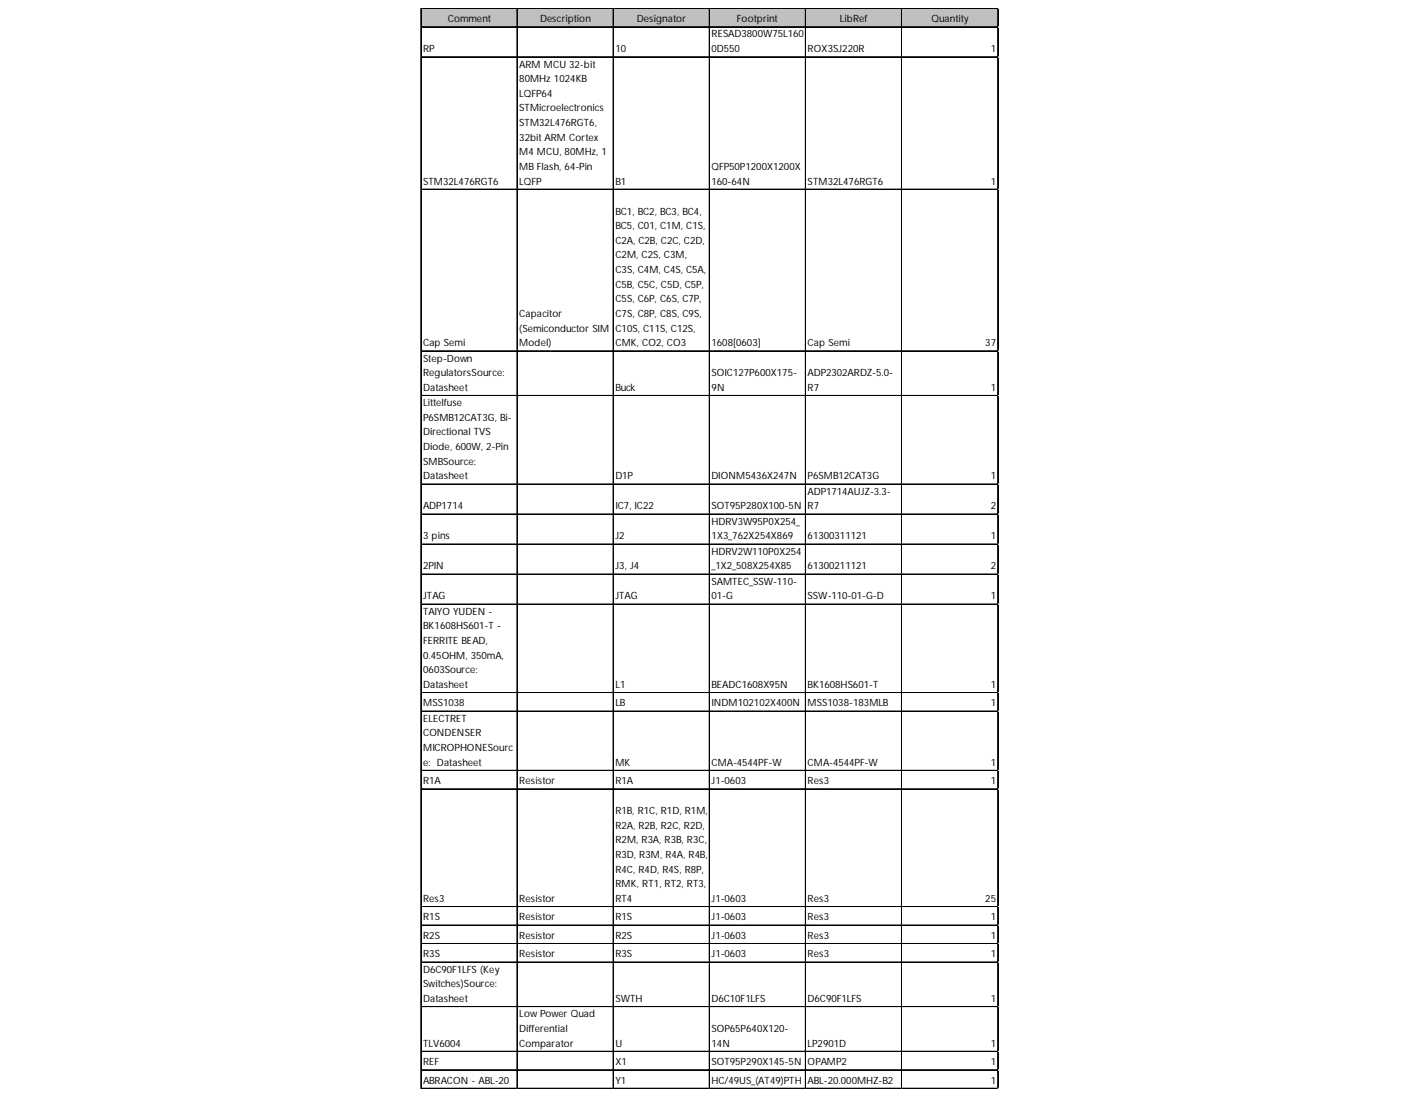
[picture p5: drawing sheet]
<svg xmlns="http://www.w3.org/2000/svg" width="279mm" height="216mm" viewBox="0 0 279 216" stroke-linecap="round" stroke-linejoin="round" font-family="sans-serif">
<defs><g id="words">
<g font-size="2">
<text x="88" y="4.3">Comment</text>
<text x="106.1" y="4.3">Description</text>
<text x="125.1" y="4.3">Designator</text>
<text x="144.8" y="4.3">Footprint</text>
<text x="165" y="4.3">LibRef</text>
<text x="183" y="4.3">Quantity</text>
<text x="83.1" y="10.2">RP</text>
<text x="120.9" y="10.2">10</text>
<text x="139.8" y="7.4">RESAD3800W75L160</text>
<text x="139.8" y="10.2">0D550</text>
<text x="158.7" y="10.2">ROX3SJ220R</text>
<text x="194.7" y="10.2">1</text>
<text x="102" y="13.3">ARM MCU 32-bit</text>
<text x="102" y="16.1">80MHz 1024KB</text>
<text x="102" y="19">LQFP64</text>
<text x="102" y="21.9">STMicroelectronics</text>
<text x="102" y="24.8">STM32L476RGT6,</text>
<text x="102" y="27.6">32bit ARM Cortex</text>
<text x="102" y="30.5">M4 MCU, 80MHz, 1</text>
<text x="102" y="33.4">MB Flash, 64-Pin</text>
<text x="139.8" y="33.4">QFP50P1200X1200X</text>
<text x="83.1" y="36.2">STM32L476RGT6</text>
<text x="102" y="36.2">LQFP</text>
<text x="120.9" y="36.2">B1</text>
<text x="139.8" y="36.2">160-64N</text>
<text x="158.7" y="36.2">STM32L476RGT6</text>
<text x="194.7" y="36.2">1</text>
<text x="120.9" y="42.1">BC1, BC2, BC3, BC4,</text>
<text x="120.9" y="45">BC5, C01, C1M, C1S,</text>
<text x="120.9" y="47.9">C2A, C2B, C2C, C2D,</text>
<text x="120.9" y="50.8">C2M, C2S, C3M,</text>
<text x="120.9" y="53.6">C3S, C4M, C4S, C5A,</text>
<text x="120.9" y="56.5">C5B, C5C, C5D, C5P,</text>
<text x="120.9" y="59.4">C5S, C6P, C6S, C7P,</text>
<text x="102" y="62.3">Capacitor</text>
<text x="102" y="65.1">(Semiconductor SIM</text>
<text x="120.9" y="62.3">C7S, C8P, C8S, C9S,</text>
<text x="120.9" y="65.1">C10S, C11S, C12S,</text>
<text x="83.1" y="68">Cap Semi</text>
<text x="83.1" y="71">Step-Down</text>
<text x="102" y="68">Model)</text>
<text x="120.9" y="68">CMK, CO2, CO3</text>
<text x="139.8" y="68">1608[0603]</text>
<text x="158.7" y="68">Cap Semi</text>
<text x="193.6" y="68">37</text>
<text x="83.1" y="73.9">RegulatorsSource:</text>
<text x="83.1" y="76.8">Datasheet</text>
<text x="120.9" y="76.8">Buck</text>
<text x="139.8" y="73.9">SOIC127P600X175-</text>
<text x="139.8" y="76.8">9N</text>
<text x="158.7" y="73.9">ADP2302ARDZ-5.0-</text>
<text x="158.7" y="76.8">R7</text>
<text x="194.7" y="76.8">1</text>
<text x="83.1" y="79.8">Littelfuse</text>
<text x="83.1" y="82.7">P6SMB12CAT3G, Bi-</text>
<text x="83.1" y="85.5">Directional TVS</text>
<text x="83.1" y="88.4">Diode, 600W, 2-Pin</text>
<text x="83.1" y="91.3">SMBSource:</text>
<text x="83.1" y="94.2">Datasheet</text>
<text x="120.9" y="94.2">D1P</text>
<text x="139.8" y="94.2">DIONM5436X247N</text>
<text x="158.7" y="94.2">P6SMB12CAT3G</text>
<text x="194.7" y="94.2">1</text>
<text x="83.1" y="100.1">ADP1714</text>
<text x="120.9" y="100.1">IC7, IC22</text>
<text x="139.8" y="100.1">SOT95P280X100-5N</text>
<text x="158.7" y="97.2">ADP1714AUJZ-3.3-</text>
<text x="158.7" y="100.1">R7</text>
<text x="194.7" y="100.1">2</text>
<text x="83.1" y="106">3 pins</text>
<text x="120.9" y="106">J2</text>
<text x="139.8" y="103.1">HDRV3W95P0X254_</text>
<text x="139.8" y="106">1X3_762X254X869</text>
<text x="158.7" y="106">61300311121</text>
<text x="194.7" y="106">1</text>
<text x="83.1" y="111.9">2PIN</text>
<text x="120.9" y="111.9">J3, J4</text>
<text x="139.8" y="109">HDRV2W110P0X254</text>
<text x="139.8" y="111.9">_1X2_508X254X85</text>
<text x="158.7" y="111.9">61300211121</text>
<text x="194.7" y="111.9">2</text>
<text x="83.1" y="117.8">JTAG</text>
<text x="120.9" y="117.8">JTAG</text>
<text x="139.8" y="114.9">SAMTEC_SSW-110-</text>
<text x="139.8" y="117.8">01-G</text>
<text x="158.7" y="117.8">SSW-110-01-G-D</text>
<text x="194.7" y="117.8">1</text>
<text x="83.1" y="120.8">TAIYO YUDEN -</text>
<text x="83.1" y="123.7">BK1608HS601-T -</text>
<text x="83.1" y="126.5">FERRITE BEAD,</text>
<text x="83.1" y="129.4">0.45OHM, 350mA,</text>
<text x="83.1" y="132.3">0603Source:</text>
<text x="83.1" y="135.1">Datasheet</text>
<text x="120.9" y="135.1">L1</text>
<text x="139.8" y="135.1">BEADC1608X95N</text>
<text x="158.7" y="135.1">BK1608HS601-T</text>
<text x="194.7" y="135.1">1</text>
<text x="83.1" y="138.8">MSS1038</text>
<text x="83.1" y="141.8">ELECTRET</text>
<text x="120.9" y="138.8">LB</text>
<text x="139.8" y="138.8">INDM102102X400N</text>
<text x="158.7" y="138.8">MSS1038-183MLB</text>
<text x="194.7" y="138.8">1</text>
<text x="83.1" y="144.7">CONDENSER</text>
<text x="83.1" y="147.5">MICROPHONESourc</text>
<text x="83.1" y="150.4">e: Datasheet</text>
<text x="83.1" y="154">R1A</text>
<text x="102" y="154">Resistor</text>
<text x="120.9" y="150.4">MK</text>
<text x="120.9" y="154">R1A</text>
<text x="139.8" y="150.4">CMA-4544PF-W</text>
<text x="139.8" y="154">J1-0603</text>
<text x="158.7" y="150.4">CMA-4544PF-W</text>
<text x="158.7" y="154">Res3</text>
<text x="194.7" y="150.4">1</text>
<text x="194.7" y="154">1</text>
<text x="120.9" y="159.9">R1B, R1C, R1D, R1M,</text>
<text x="120.9" y="162.8">R2A, R2B, R2C, R2D,</text>
<text x="120.9" y="165.7">R2M, R3A, R3B, R3C,</text>
<text x="120.9" y="168.6">R3D, R3M, R4A, R4B,</text>
<text x="120.9" y="171.4">R4C, R4D, R4S, R8P,</text>
<text x="83.1" y="177.2">Res3</text>
<text x="102" y="177.2">Resistor</text>
<text x="120.9" y="174.3">RMK, RT1, RT2, RT3,</text>
<text x="120.9" y="177.2">RT4</text>
<text x="139.8" y="177.2">J1-0603</text>
<text x="158.7" y="177.2">Res3</text>
<text x="193.6" y="177.2">25</text>
<text x="83.1" y="180.8">R1S</text>
<text x="83.1" y="184.4">R2S</text>
<text x="102" y="180.8">Resistor</text>
<text x="102" y="184.4">Resistor</text>
<text x="120.9" y="180.8">R1S</text>
<text x="120.9" y="184.4">R2S</text>
<text x="139.8" y="180.8">J1-0603</text>
<text x="139.8" y="184.4">J1-0603</text>
<text x="158.7" y="180.8">Res3</text>
<text x="158.7" y="184.4">Res3</text>
<text x="194.7" y="180.8">1</text>
<text x="194.7" y="184.4">1</text>
<text x="83.1" y="188.1">R3S</text>
<text x="83.1" y="191.1">D6C90F1LFS (Key</text>
<text x="102" y="188.1">Resistor</text>
<text x="120.9" y="188.1">R3S</text>
<text x="139.8" y="188.1">J1-0603</text>
<text x="158.7" y="188.1">Res3</text>
<text x="194.7" y="188.1">1</text>
<text x="83.1" y="194">Switches)Source:</text>
<text x="83.1" y="196.8">Datasheet</text>
<text x="120.9" y="196.8">SWTH</text>
<text x="139.8" y="196.8">D6C10F1LFS</text>
<text x="158.7" y="196.8">D6C90F1LFS</text>
<text x="194.7" y="196.8">1</text>
<text x="102" y="199.9">LowPower Quad</text>
<text x="102" y="202.7">Differential</text>
<text x="139.8" y="202.7">SOP65P640X120-</text>
<text x="83.1" y="205.6">TLV6004</text>
<text x="83.1" y="209.2">REF</text>
<text x="102" y="205.6">Comparator</text>
<text x="120.9" y="205.6">U</text>
<text x="120.9" y="209.2">X1</text>
<text x="139.8" y="205.6">14N</text>
<text x="139.8" y="209.2">SOT95P290X145-5N</text>
<text x="158.7" y="205.6">LP2901D</text>
<text x="158.7" y="209.2">OPAMP2</text>
<text x="194.7" y="205.6">1</text>
<text x="194.7" y="209.2">1</text>
<text x="83.1" y="212.9">ABRACON - ABL-20</text>
<text x="120.9" y="212.9">Y1</text>
<text x="139.8" y="212.9">HC/49US_(AT49)PTH</text>
<text x="158.7" y="212.9">ABL-20.000MHZ-B2</text>
<text x="194.7" y="212.9">1</text>
</g>
</g></defs>
<path d="M82.8 1.7h113.4v3.7h-113.4z" fill="#c0c0c0"/>
<g fill="none" stroke="#000" stroke-width=".2">
<path d="M82.7 1.6v212.3M82.8 1.6v212.3M82.8 1.6h113.4M82.8 1.7h113.4M82.8 5.2h113.4M82.8 5.3h113.4M82.8 11.1h113.4M82.8 11.2h113.4M101.6 1.8v212.1M120.5 1.8v212.1M139.3 1.8v212.1M139.4 1.8v212.1"/>
<path d="M158.2 1.8v212.1M158.3 1.8v212.1M177.1 1.8v212.1M177.2 1.8v212.1M196 1.8v212.1M196.1 1.8v212.1M82.8 37.2h113.4M82.8 68.9h113.4M82.8 69h113.4M82.8 77.7h113.4M82.8 77.8h113.4M82.8 95.1h113.4"/>
<path d="M82.8 101h113.4M82.8 106.9h113.4M82.8 112.8h113.4M82.8 118.7h113.4M82.8 136h113.4M82.8 136.1h113.4M82.8 139.7h113.4M82.8 139.8h113.4M82.8 151.3h113.4M82.8 151.4h113.4M82.8 155h113.4M82.8 178.1h113.4"/>
<path d="M82.8 178.2h113.4M82.8 181.7h113.4M82.8 181.8h113.4M82.8 185.3h113.4M82.8 185.4h113.4M82.8 189h113.4M82.8 189.1h113.4M82.8 197.7h113.4M82.8 197.8h113.4M82.8 206.5h113.4M82.8 206.6h113.4M82.8 210.1h113.4"/>
<path d="M82.8 210.2h113.4M82.8 213.8h113.4M82.8 213.9h113.4"/>
</g>
<path d="M82.7 213.9v.1" fill="none" stroke="#d4d4d4" stroke-width=".2"/>
<path d="M82.7 213.9l.1 .1z" fill="#d4d4d4"/>
<path d="M101.6 213.9v.1" fill="none" stroke="#d4d4d4" stroke-width=".2"/>
<path d="M101.6 213.9l.1 .1z" fill="#d4d4d4"/>
<path d="M120.5 213.9v.1" fill="none" stroke="#d4d4d4" stroke-width=".2"/>
<path d="M120.5 213.9l.1 .1z" fill="#d4d4d4"/>
<path d="M139.3 213.9v.1" fill="none" stroke="#d4d4d4" stroke-width=".2"/>
<path d="M139.3 213.9l.2 .1z" fill="#d4d4d4"/>
<path d="M158.2 213.9v.1" fill="none" stroke="#d4d4d4" stroke-width=".2"/>
<path d="M158.2 213.9l.2 .1z" fill="#d4d4d4"/>
<path d="M177.1 213.9v.1" fill="none" stroke="#d4d4d4" stroke-width=".2"/>
<path d="M177.1 213.9l.2 .1z" fill="#d4d4d4"/>
<path d="M196 213.9v.1" fill="none" stroke="#d4d4d4" stroke-width=".2"/>
<path d="M196 213.9l.2 .1z" fill="#d4d4d4"/>
<path d="M196.2 1.6h.1" fill="none" stroke="#d4d4d4" stroke-width=".2"/>
<path d="M196.2 1.6v.2z" fill="#d4d4d4"/>
<path d="M196.2 5.2h.1" fill="none" stroke="#d4d4d4" stroke-width=".2"/>
<path d="M196.2 5.2v.2z" fill="#d4d4d4"/>
<path d="M196.2 11.1h.1" fill="none" stroke="#d4d4d4" stroke-width=".2"/>
<path d="M196.2 11.1v.2z" fill="#d4d4d4"/>
<path d="M196.2 37.2h.1" fill="none" stroke="#d4d4d4" stroke-width=".2"/>
<path d="M196.2 37.2v.1z" fill="#d4d4d4"/>
<path d="M196.2 68.9h.1" fill="none" stroke="#d4d4d4" stroke-width=".2"/>
<path d="M196.2 68.9v.2z" fill="#d4d4d4"/>
<path d="M196.2 77.7h.1" fill="none" stroke="#d4d4d4" stroke-width=".2"/>
<path d="M196.2 77.7v.1z" fill="#d4d4d4"/>
<path d="M196.2 95.1h.1" fill="none" stroke="#d4d4d4" stroke-width=".2"/>
<path d="M196.2 95.1v.1z" fill="#d4d4d4"/>
<path d="M196.2 101h.1" fill="none" stroke="#d4d4d4" stroke-width=".2"/>
<path d="M196.2 101v.1z" fill="#d4d4d4"/>
<path d="M196.2 106.9h.1" fill="none" stroke="#d4d4d4" stroke-width=".2"/>
<path d="M196.2 106.9v.1z" fill="#d4d4d4"/>
<path d="M196.2 112.8h.1" fill="none" stroke="#d4d4d4" stroke-width=".2"/>
<path d="M196.2 112.8v.1z" fill="#d4d4d4"/>
<path d="M196.2 118.7h.1" fill="none" stroke="#d4d4d4" stroke-width=".2"/>
<path d="M196.2 118.7v.1z" fill="#d4d4d4"/>
<path d="M196.2 136h.1" fill="none" stroke="#d4d4d4" stroke-width=".2"/>
<path d="M196.2 136v.2z" fill="#d4d4d4"/>
<path d="M196.2 139.7h.1" fill="none" stroke="#d4d4d4" stroke-width=".2"/>
<path d="M196.2 139.7v.1z" fill="#d4d4d4"/>
<path d="M196.2 151.3h.1" fill="none" stroke="#d4d4d4" stroke-width=".2"/>
<path d="M196.2 151.3v.2z" fill="#d4d4d4"/>
<path d="M196.2 155h.1" fill="none" stroke="#d4d4d4" stroke-width=".2"/>
<path d="M196.2 155v.1z" fill="#d4d4d4"/>
<path d="M196.2 178.1h.1" fill="none" stroke="#d4d4d4" stroke-width=".2"/>
<path d="M196.2 178.1v.1z" fill="#d4d4d4"/>
<path d="M196.2 181.7h.1" fill="none" stroke="#d4d4d4" stroke-width=".2"/>
<path d="M196.2 181.7v.2z" fill="#d4d4d4"/>
<path d="M196.2 185.3h.1" fill="none" stroke="#d4d4d4" stroke-width=".2"/>
<path d="M196.2 185.3v.2z" fill="#d4d4d4"/>
<path d="M196.2 189h.1" fill="none" stroke="#d4d4d4" stroke-width=".2"/>
<path d="M196.2 189v.1z" fill="#d4d4d4"/>
<path d="M196.2 197.7h.1" fill="none" stroke="#d4d4d4" stroke-width=".2"/>
<path d="M196.2 197.7v.2z" fill="#d4d4d4"/>
<path d="M196.2 206.5h.1" fill="none" stroke="#d4d4d4" stroke-width=".2"/>
<path d="M196.2 206.5v.2z" fill="#d4d4d4"/>
<path d="M196.2 210.1h.1" fill="none" stroke="#d4d4d4" stroke-width=".2"/>
<path d="M196.2 210.1v.2z" fill="#d4d4d4"/>
<path d="M196.2 213.8h.1" fill="none" stroke="#d4d4d4" stroke-width=".2"/>
<path d="M196.2 213.8v.1z" fill="#d4d4d4"/>
<use href="#words"/>
</svg>
